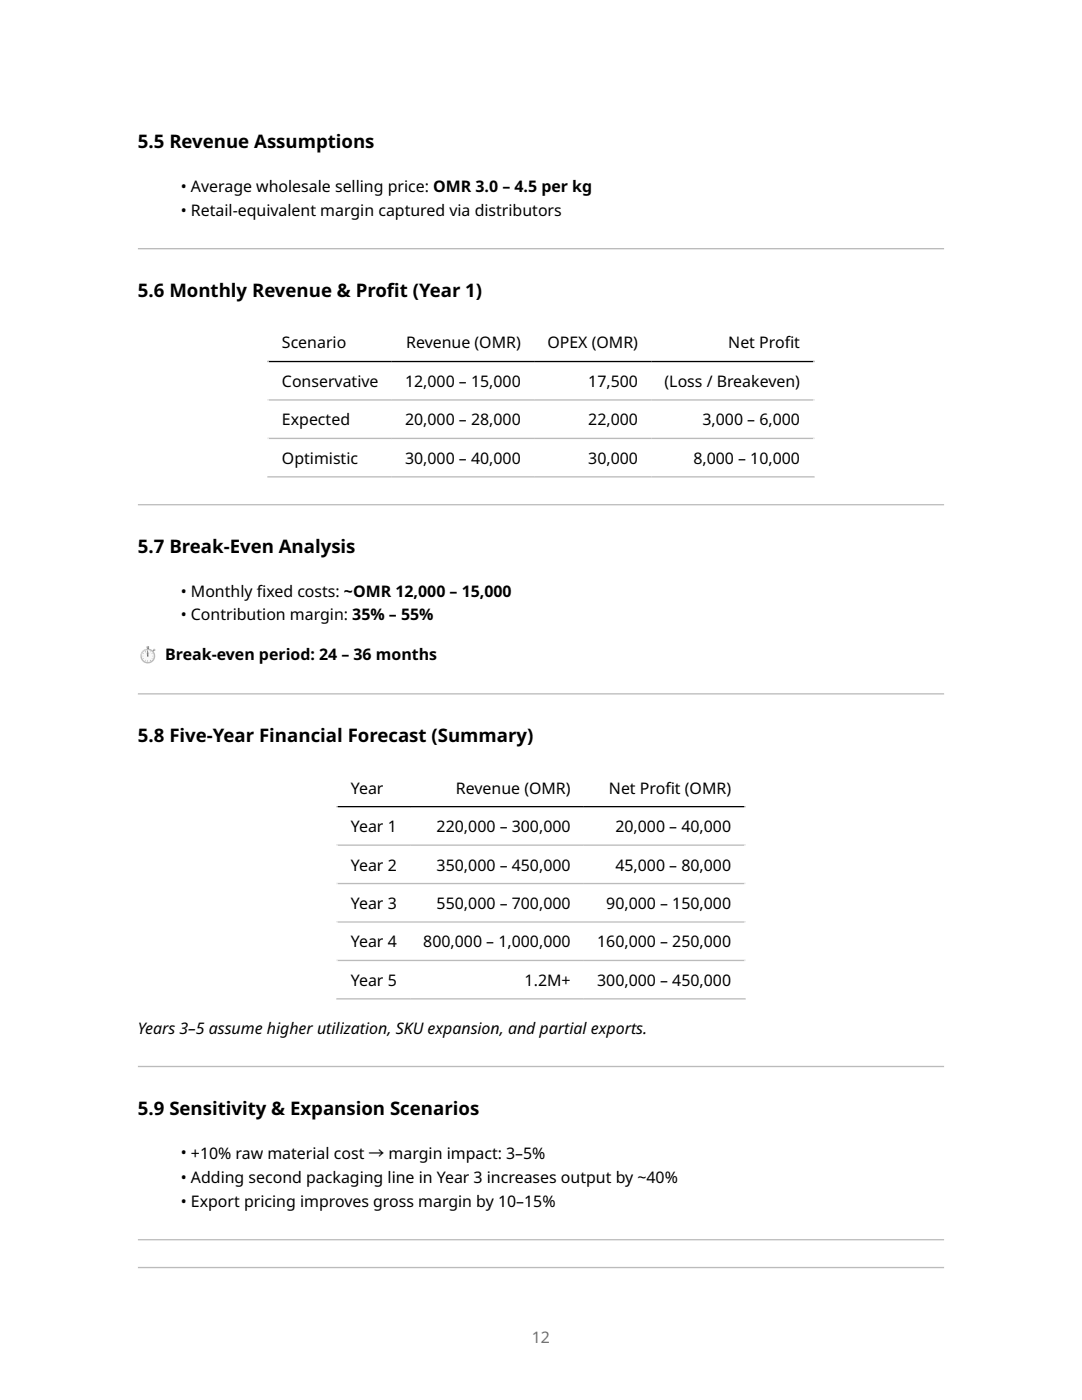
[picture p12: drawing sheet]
<svg xmlns="http://www.w3.org/2000/svg" width="216mm" height="279mm" viewBox="0 0 216 279" stroke-linecap="round" stroke-linejoin="round" font-family="sans-serif">
<defs><g id="words">
<g font-size="3.7">
<text x="27.5" y="29.6">5.5 Revenue Assumptions</text>
<text x="27.5" y="59.3">5.6 Monthly Revenue &amp; Prof</text>
<text x="77.2" y="59.3">it (Year 1)</text>
<text x="27.5" y="110.4">5.7 Break-Even Analysis</text>
<text x="27.5" y="148.1">5.8 Five-Year Financial Forecast (Summary)</text>
<text x="27.5" y="222.5">5.9 Sensitivity &amp; Expansion Scenarios</text>
</g>
<g font-size="3.2">
<text x="36.1" y="38.3">• Average wholesale selling price: OMR 3.0 – 4.5 per kg</text>
<text x="36.1" y="43.1">• Retail-equivalent margin captured via distributors</text>
<text x="56.3" y="69.5">Scenario</text>
<text x="81" y="69.5">Revenue (OMR)</text>
<text x="109.2" y="69.5">OPEX (OMR)</text>
<text x="145.3" y="69.5">Net Prof</text>
<text x="156.6" y="69.5">it</text>
<text x="56.3" y="77.2">Conservative</text>
<text x="80.8" y="77.2">12,000 – 15,000</text>
<text x="117.4" y="77.2">17,500</text>
<text x="132.6" y="77.2">(Loss / Breakeven)</text>
<text x="56.3" y="84.9">Expected</text>
<text x="80.8" y="84.9">20,000 – 28,000</text>
<text x="117.4" y="84.9">22,000</text>
<text x="140.2" y="84.9">3,000 – 6,000</text>
<text x="56.3" y="92.6">Optimistic</text>
<text x="80.8" y="92.6">30,000 – 40,000</text>
<text x="117.4" y="92.6">30,000</text>
<text x="138.4" y="92.6">8,000 – 10,000</text>
<text x="36.1" y="119.1">• Monthly f</text>
<text x="51.2" y="119.1">ixed costs: ~OMR 12,000 – 15,000</text>
<text x="36.1" y="123.8">• Contribution margin: 35% – 55%</text>
<text x="27.5" y="131.8">⏱ Break-even period: 24 – 36 months</text>
<text x="70" y="158.4">Year</text>
<text x="91" y="158.4">Revenue (OMR)</text>
<text x="121.5" y="158.4">Net Prof</text>
<text x="132.8" y="158.4">it (OMR)</text>
<text x="70" y="166.1">Year 1</text>
<text x="87.1" y="166.1">220,000 – 300,000</text>
<text x="122.8" y="166.1">20,000 – 40,000</text>
<text x="70" y="173.7">Year 2</text>
<text x="87.1" y="173.7">350,000 – 450,000</text>
<text x="122.8" y="173.7">45,000 – 80,000</text>
<text x="70" y="181.4">Year 3</text>
<text x="87.1" y="181.4">550,000 – 700,000</text>
<text x="121" y="181.4">90,000 – 150,000</text>
<text x="70" y="189.1">Year 4</text>
<text x="84.5" y="189.1">800,000 – 1,000,000</text>
<text x="119.2" y="189.1">160,000 – 250,000</text>
<text x="70" y="196.7">Year 5</text>
<text x="104.7" y="196.7">1.2M+</text>
<text x="119.2" y="196.7">300,000 – 450,000</text>
<text x="27.5" y="206.3">Years 3–5 assume higher utilization, SKU expansion, and partial exports.</text>
<text x="36.1" y="231.2">• +10% raw material cost → margin impact: 3–5%</text>
<text x="36.1" y="236.1">• Adding second packaging line in Year 3 increases output by ~40%</text>
<text x="36.1" y="240.8">• Export pricing improves gross margin by 10–15%</text>
</g>
<text font-size="3.2" fill="#6e6e6e" x="106.1" y="267.9">12</text>
</g></defs>
<path d="M27.5 49.8h160.9zM27.5 49.5h160.9v.3h-160.9z" fill-rule="evenodd" fill="#bbb"/>
<path d="M53.4 64.5h109.1M53.5 64.3v31M162.4 64.3v31" fill="none" stroke="#fff" stroke-width=".26"/>
<path d="M53.4 72.2h109.1" fill="none" stroke="#000" stroke-width=".26"/>
<path d="M53.4 79.8h109.1M53.4 87.5h109.1M53.4 95.2h109.1" fill="none" stroke="#bbb" stroke-width=".26"/>
<g fill="#bbb">
<path d="M27.5 100.9h160.9zM27.5 100.6h160.9v.3h-160.9z" fill-rule="evenodd"/>
<path d="M27.5 138.6h160.9zM27.5 138.3h160.9v.3h-160.9z" fill-rule="evenodd"/>
</g>
<path d="M67.1 153.3h81.7M67.2 153.2v46.3M148.7 153.2v46.3" fill="none" stroke="#fff" stroke-width=".26"/>
<path d="M67.1 161h81.7" fill="none" stroke="#000" stroke-width=".26"/>
<path d="M67.1 168.7h81.7M67.1 176.3h81.7M67.1 184h81.7M67.1 191.7h81.7M67.1 199.4h81.7" fill="none" stroke="#bbb" stroke-width=".26"/>
<g fill="#bbb">
<path d="M27.5 213h160.9zM27.5 212.7h160.9v.3h-160.9z" fill-rule="evenodd"/>
<path d="M27.5 247.5h160.9zM27.5 247.3h160.9v.2h-160.9z" fill-rule="evenodd"/>
<path d="M27.5 253.1h160.9zM27.5 252.8h160.9v.3h-160.9z" fill-rule="evenodd"/>
</g>
<path d="M29.4 129.3h.2v.3h-.2z" fill="#607d8b"/>
<path d="M29.2 129h.5v.3h-.5z" fill="#b0bec5"/>
<path d="M29.2 129.3h.5z" fill="#607d8b"/>
<g fill="#fbe9e7">
<path d="M29.4 129v.2z"/>
<path d="M29.3 129v.2z"/>
</g>
<path d="M29.6 129v.2z" fill="#78909c"/>
<g fill="#607d8b">
<path d="M29.7 129v.2z"/>
<path d="M30.4 129.9l.2-.2 .2 .2-.2 .2z"/>
</g>
<path d="M30.6 129.6l.2-.1 .2 .2-.2 .2z" fill="#b0bec5"/>
<path d="M30.6 129.6l.3 .3z" fill="#607d8b"/>
<path d="M30.7 129.6l.1-.1z" fill="#fbe9e7"/>
<circle cx="29.5" cy="130.9" r="1.48" fill="#b0bec5"/>
<circle cx="29.5" cy="130.9" r="1.19" fill="#fafafa"/>
<g fill="#b2947c">
<path d="M29.5 129.9v.2z"/>
<path d="M29.5 131.8v.2z"/>
<path d="M30.4 130.9h.2z"/>
<path d="M28.4 130.9h.2z"/>
<path d="M28.9 130l.2 .2z"/>
<path d="M29.9 131.7l.1 .2z"/>
<path d="M28.6 130.4l.1 .1z"/>
<path d="M30.3 131.4l.1 .1z"/>
<path d="M30 130v.2z"/>
<path d="M29 131.7v.2z"/>
<path d="M30.3 130.4h.1z"/>
<path d="M28.6 131.4h.1z"/>
</g>
<circle cx="29.5" cy="130.4" r=".28" fill="#82aec0"/>
<g fill="#563428">
<path d="M29.5 129.8l.1 1.1h-.2z"/>
<circle cx="29.5" cy="130.9" r=".12"/>
</g>
<path d="M28.4 130l.5-.4h.4a1.86 1.86 0 0 0-1.2 1.5v-.5z" fill="#eceff1"/>
<use href="#words"/>
</svg>
